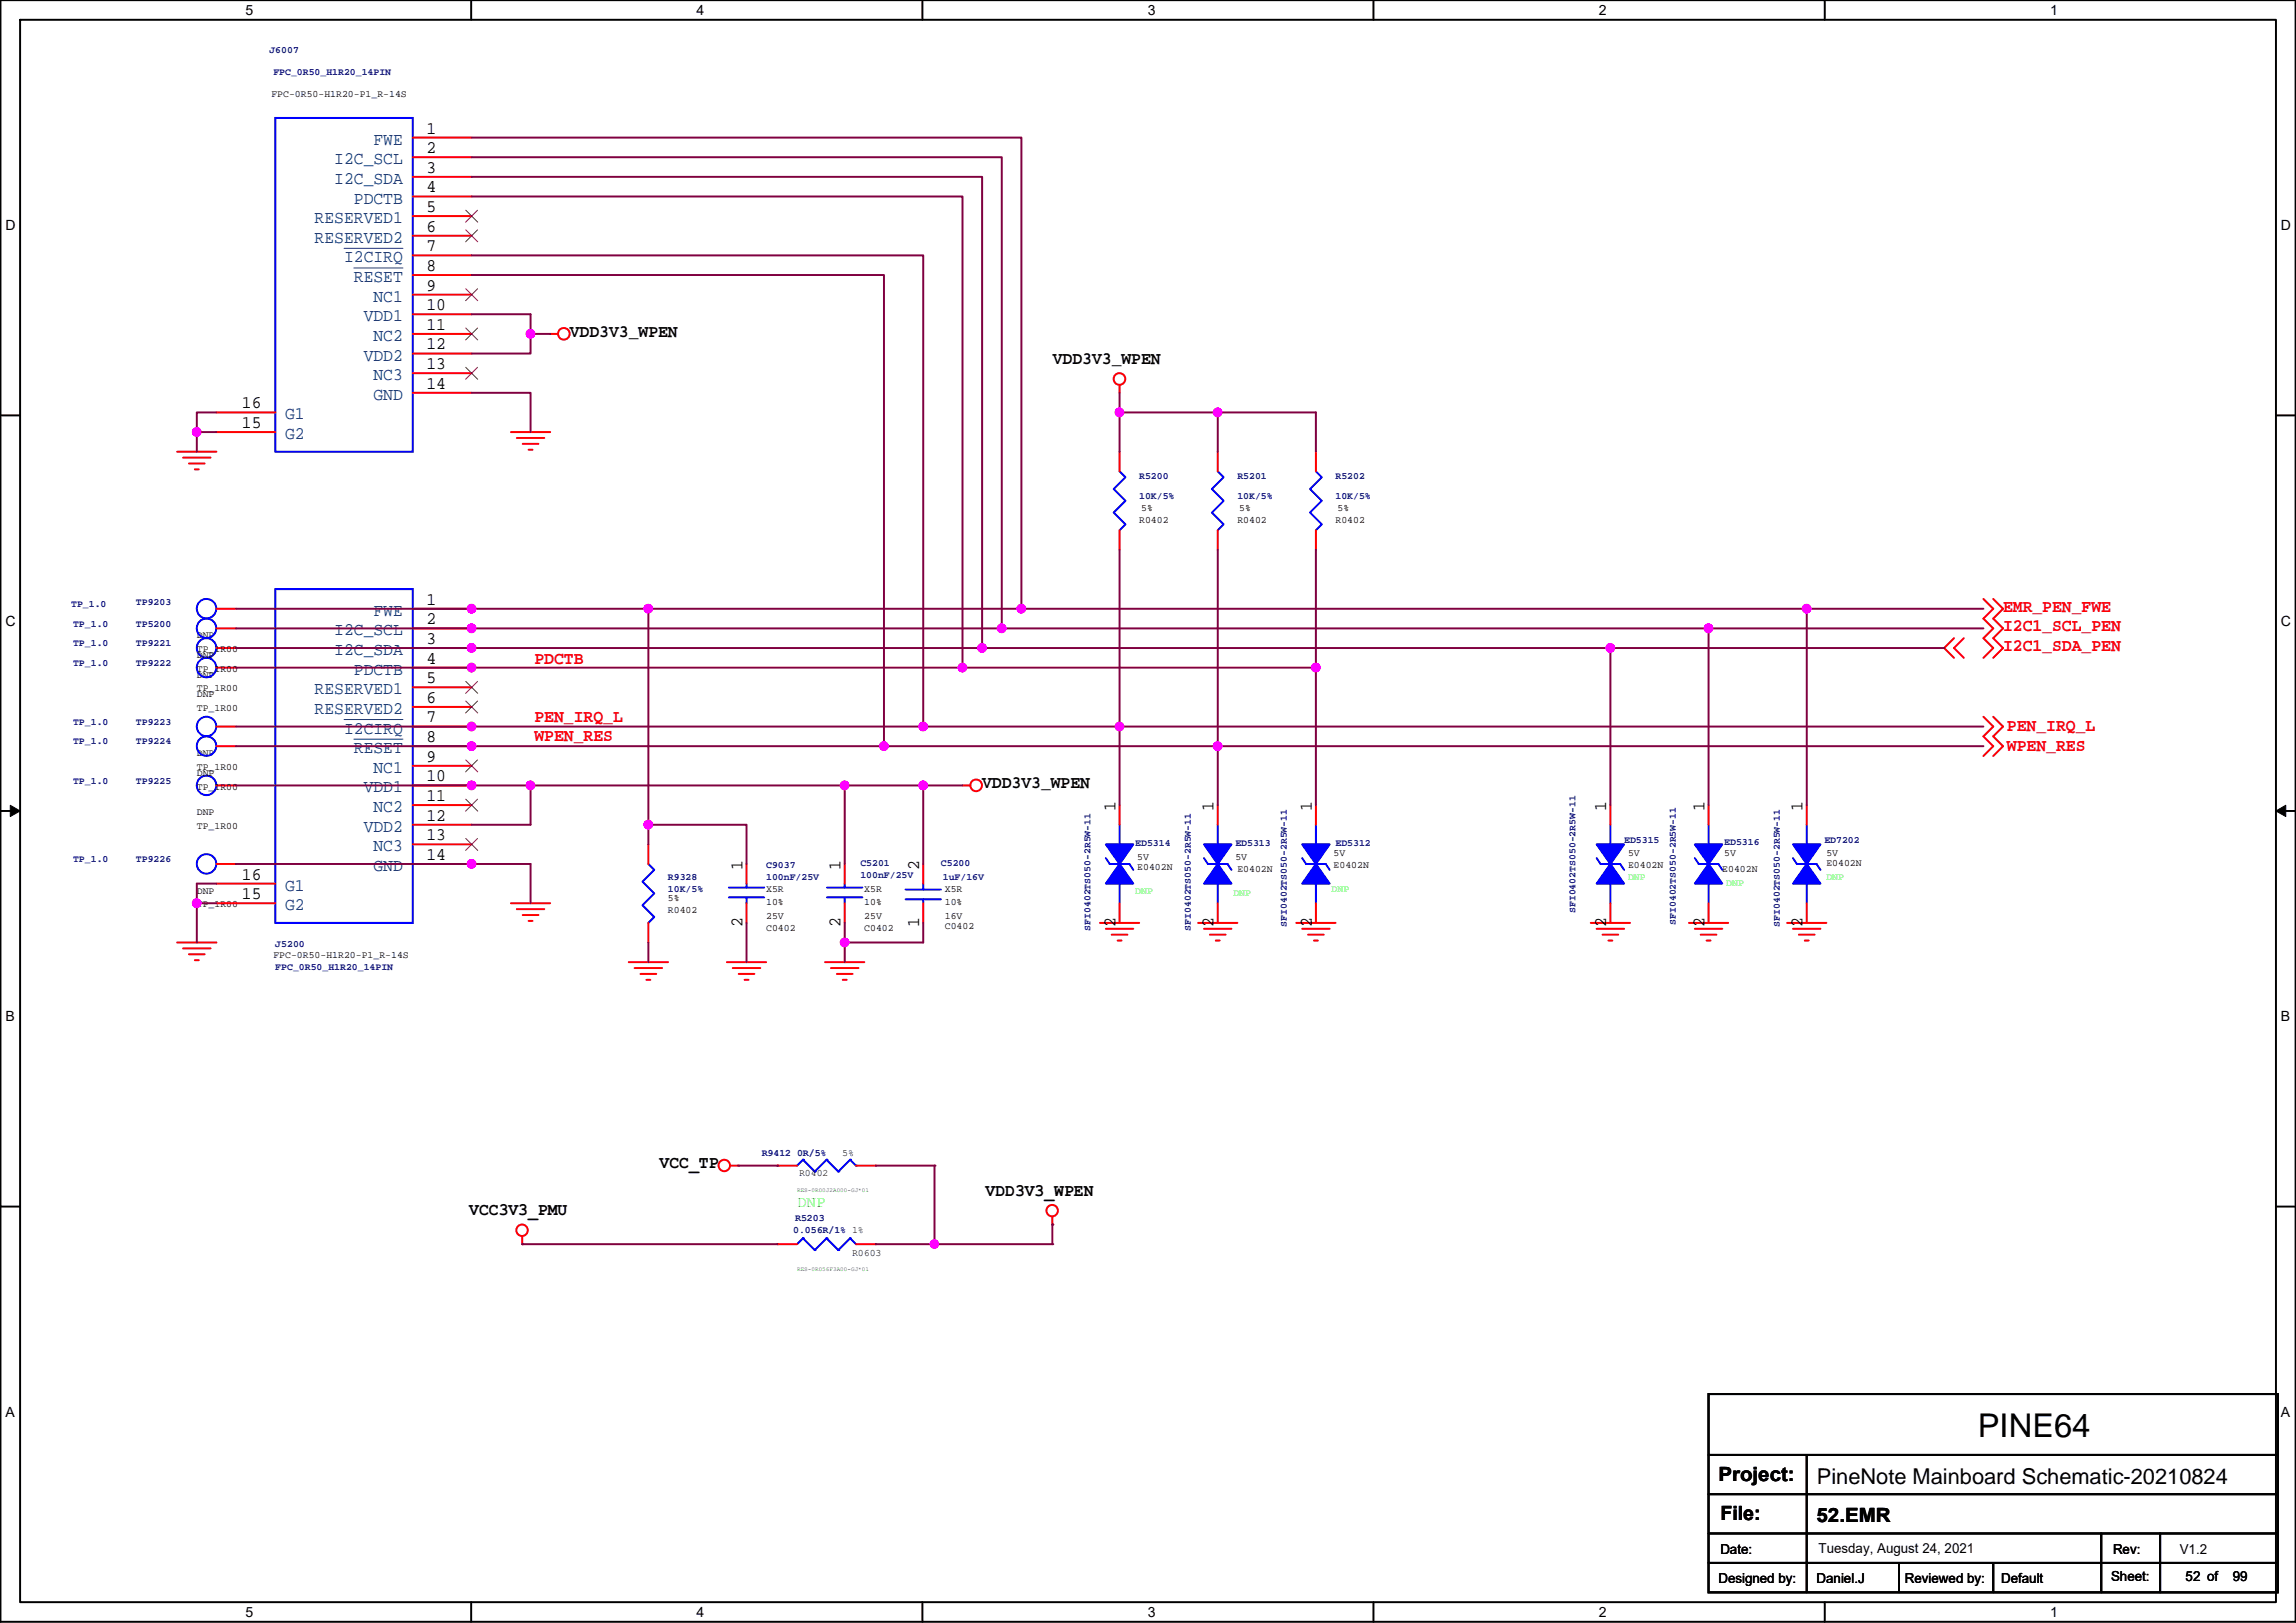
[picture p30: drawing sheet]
<svg xmlns="http://www.w3.org/2000/svg" width="297mm" height="210mm" viewBox="0 0 297 210" stroke-linecap="round" stroke-linejoin="round" font-family="sans-serif">
<defs><g id="words">
<text font-size="4.2" x="255.9" y="185.9">PINE64</text>
<text font-size="2.8" x="235.1" y="192">PineNote Mainboard Schematic-20210824</text>
<g font-size="2.5">
<text x="222.3" y="191.6">Project:</text>
<text x="222.6" y="196.7">File:</text>
<text x="235" y="197">52.EMR</text>
</g>
<g font-size="2.3">
<text x="55.2" y="17.3">1</text>
<text x="55.2" y="19.8">2</text>
<text x="55.2" y="22.4">3</text>
<text x="55.2" y="24.9">4</text>
<text x="55.2" y="30">6</text>
<text x="55.2" y="27.4">5</text>
<text x="55.2" y="32.5">7</text>
<text x="55.2" y="35.1">8</text>
<text x="55.2" y="37.6">9</text>
<text x="55.2" y="40.1">10</text>
<text x="55.2" y="42.7">11</text>
<text x="55.2" y="47.8">13</text>
<text x="55.2" y="45.2">12</text>
<text x="73.7" y="43.6">VDD3V3_WPEN</text>
<text x="136.2" y="47.1">VDD3V3_WPEN</text>
<text x="31.3" y="52.8">16</text>
<text x="55.2" y="50.3">14</text>
<text x="31.3" y="55.4">15</text>
<text x="55.2" y="78.2">1</text>
<text x="55.2" y="80.8">2</text>
<text x="55.2" y="83.3">3</text>
<text x="55.2" y="85.9">4</text>
<text x="55.2" y="88.4">5</text>
<text x="55.2" y="93.5">7</text>
<text x="55.2" y="90.9">6</text>
<text x="55.2" y="98.6">9</text>
<text x="55.2" y="96">8</text>
<text x="55.2" y="101.1">10</text>
<text x="55.2" y="103.6">11</text>
<text x="55.2" y="106.2">12</text>
<text x="127.1" y="102">VDD3V3_WPEN</text>
<text x="144.3" y="104.9" transform="rotate(-90 144.3 104.9)">1</text>
<text x="157" y="104.9" transform="rotate(-90 157 104.9)">1</text>
<text x="169.7" y="104.9" transform="rotate(-90 169.7 104.9)">1</text>
<text x="207.8" y="104.9" transform="rotate(-90 207.8 104.9)">1</text>
<text x="220.5" y="104.9" transform="rotate(-90 220.5 104.9)">1</text>
<text x="233.2" y="104.9" transform="rotate(-90 233.2 104.9)">1</text>
<text x="31.3" y="113.8">16</text>
<text x="55.2" y="108.7">13</text>
<text x="55.2" y="111.3">14</text>
<text x="96.1" y="112.5" transform="rotate(-90 96.1 112.5)">1</text>
<text x="108.8" y="112.5" transform="rotate(-90 108.8 112.5)">1</text>
<text x="118.9" y="112.5" transform="rotate(-90 118.9 112.5)">2</text>
<text x="31.3" y="116.3">15</text>
<text x="96.1" y="119.9" transform="rotate(-90 96.1 119.9)">2</text>
<text x="108.8" y="119.9" transform="rotate(-90 108.8 119.9)">2</text>
<text x="118.9" y="119.9" transform="rotate(-90 118.9 119.9)">1</text>
<text x="144.3" y="119.9" transform="rotate(-90 144.3 119.9)">2</text>
<text x="157" y="119.9" transform="rotate(-90 157 119.9)">2</text>
<text x="169.7" y="119.9" transform="rotate(-90 169.7 119.9)">2</text>
<text x="207.8" y="119.9" transform="rotate(-90 207.8 119.9)">2</text>
<text x="220.5" y="119.9" transform="rotate(-90 220.5 119.9)">2</text>
<text x="233.2" y="119.9" transform="rotate(-90 233.2 119.9)">2</text>
<text x="85.3" y="151.1">VCC_TP</text>
<text x="127.5" y="154.7">VDD3V3_WPEN</text>
<text x="60.7" y="157.2">VCC3V3_PMU</text>
</g>
<g font-size="2.3" fill="#004080">
<text x="43.2" y="21.3">I2C_SCL</text>
<text x="43.2" y="23.8">I2C_SDA</text>
<text x="48.3" y="18.7">FWE</text>
<text x="40.7" y="28.9">RESERVED1</text>
<text x="45.8" y="26.3">PDCTB</text>
<text x="40.7" y="31.4">RESERVED2</text>
<text x="44.5" y="34">I2CIRQ</text>
<text x="45.8" y="36.5">RESET</text>
<text x="47.1" y="41.6">VDD1</text>
<text x="48.3" y="39">NC1</text>
<text x="47.1" y="46.7">VDD2</text>
<text x="48.3" y="44.1">NC2</text>
<text x="48.3" y="49.2">NC3</text>
<text x="48.3" y="51.7">GND</text>
<text x="36.9" y="56.8">G2</text>
<text x="36.9" y="54.3">G1</text>
<text x="43.2" y="82.2">I2C_SCL</text>
<text x="48.3" y="79.7">FWE</text>
<text x="40.7" y="89.8">RESERVED1</text>
<text x="43.2" y="84.8">I2C_SDA</text>
<text x="45.8" y="87.3">PDCTB</text>
<text x="40.7" y="92.4">RESERVED2</text>
<text x="44.5" y="94.9">I2CIRQ</text>
<text x="45.8" y="97.5">RESET</text>
<text x="48.3" y="100">NC1</text>
<text x="47.1" y="102.5">VDD1</text>
<text x="47.1" y="107.6">VDD2</text>
<text x="48.3" y="105.1">NC2</text>
<text x="48.3" y="110.2">NC3</text>
<text x="48.3" y="112.7">GND</text>
<text x="36.9" y="117.8">G2</text>
<text x="36.9" y="115.2">G1</text>
</g>
<g font-size="2.3" fill="#f00">
<text x="259.1" y="81.7">I2C1_SCL_PEN</text>
<text x="259.1" y="79.1">EMR_PEN_FWE</text>
<text x="69.1" y="85.9">PDCTB</text>
<text x="259.1" y="84.2">I2C1_SDA_PEN</text>
<text x="69.1" y="93.4">PEN_IRQ_L</text>
<text x="69.1" y="95.9">WPEN_RES</text>
<text x="259.6" y="94.6">PEN_IRQ_L</text>
<text x="259.6" y="97.2">WPEN_RES</text>
</g>
<text font-size="2" fill="#0f0" x="103.1" y="156.2">DNP</text>
<g font-size="1.8">
<text x="31.8" y="1.9">5</text>
<text x="90.1" y="1.9">4</text>
<text x="148.5" y="1.9">3</text>
<text x="206.9" y="1.9">2</text>
<text x="265.2" y="1.9">1</text>
<text x=".7" y="29.8">D</text>
<text x="295.1" y="29.8">D</text>
<text x=".7" y="81">C</text>
<text x="295.1" y="81">C</text>
<text x=".7" y="132.1">B</text>
<text x="295.1" y="132.1">B</text>
<text x=".7" y="183.3">A</text>
<text x="295.1" y="183.3">A</text>
<text x="222.6" y="201">Date:</text>
<text x="235.3" y="200.9">Tuesday, August 24, 2021</text>
<text x="273.4" y="201">Rev:</text>
<text x="282" y="201">V1.2</text>
<text x="31.8" y="209.2">5</text>
<text x="90.1" y="209.2">4</text>
<text x="148.5" y="209.2">3</text>
<text x="206.9" y="209.2">2</text>
<text x="222.3" y="204.8">Designed by:</text>
<text x="235" y="204.8">Daniel.J</text>
<text x="246.4" y="204.8">Reviewed by:</text>
<text x="258.9" y="204.8">Default</text>
<text x="265.2" y="209.2">1</text>
<text x="273.1" y="204.6">Sheet:</text>
<text x="282.8" y="204.6">52 of</text>
<text x="288.9" y="204.6">99</text>
</g>
<g font-size="1.3" fill="#000080">
<text x="34.9" y="6.9">J6007</text>
<text x="35.4" y="9.7">FPC_0R50_H1R20_14PIN</text>
<text x="147.4" y="62">R5200</text>
<text x="147.4" y="64.6">10K/5%</text>
<text x="160.1" y="62">R5201</text>
<text x="160.1" y="64.6">10K/5%</text>
<text x="172.8" y="62">R5202</text>
<text x="172.8" y="64.6">10K/5%</text>
<text x="9.2" y="78.5">TP_1.0</text>
<text x="9.5" y="81.1">TP_1.0</text>
<text x="9.5" y="83.6">TP_1.0</text>
<text x="17.6" y="81.1">TP5200</text>
<text x="17.6" y="83.6">TP9221</text>
<text x="17.6" y="78.3">TP9203</text>
<text x="9.5" y="86.1">TP_1.0</text>
<text x="17.6" y="86.1">TP9222</text>
<text x="9.5" y="93.8">TP_1.0</text>
<text x="17.6" y="93.8">TP9223</text>
<text x="9.5" y="96.3">TP_1.0</text>
<text x="9.5" y="101.4">TP_1.0</text>
<text x="17.6" y="96.3">TP9224</text>
<text x="17.6" y="101.4">TP9225</text>
<text x="9.5" y="111.5">TP_1.0</text>
<text x="17.6" y="111.5">TP9226</text>
<text x="86.4" y="113.8">R9328</text>
<text x="99.1" y="112.3">C9037</text>
<text x="99.1" y="113.8">100nF/25V</text>
<text x="111.3" y="112.1">C5201</text>
<text x="111.3" y="113.6">100nF/25V</text>
<text x="121.7" y="112.1">C5200</text>
<text x="122" y="113.8">1uF/16V</text>
<text x="146.9" y="109.5">ED5314</text>
<text x="159.8" y="109.5">ED5313</text>
<text x="172.8" y="109.5">ED5312</text>
<text x="210.1" y="109">ED5315</text>
<text x="223.1" y="109.3">ED5316</text>
<text x="236" y="109">ED7202</text>
<text x="86.4" y="115.4">10K/5%</text>
<text x="166.5" y="119.9" transform="rotate(-90 166.5 119.9)">SFI0402TS050-2R5W-11</text>
<text x="203.8" y="118.1" transform="rotate(-90 203.8 118.1)">SFI0402TS050-2R5W-11</text>
<text x="216.8" y="119.7" transform="rotate(-90 216.8 119.7)">SFI0402TS050-2R5W-11</text>
<text x="230.2" y="119.9" transform="rotate(-90 230.2 119.9)">SFI0402TS050-2R5W-11</text>
<text x="35.6" y="122.5">J5200</text>
<text x="35.6" y="125.5">FPC_0R50_H1R20_14PIN</text>
<text x="141.1" y="120.4" transform="rotate(-90 141.1 120.4)">SFI0402TS050-2R5W-11</text>
<text x="154" y="120.4" transform="rotate(-90 154 120.4)">SFI0402TS050-2R5W-11</text>
<text x="98.5" y="149.6">R9412</text>
<text x="103.1" y="149.6">0R/5%</text>
<text x="102.6" y="159.5">0.056R/1% 1%</text>
<text x="102.9" y="158">R5203</text>
</g>
<g font-size="1.3">
<text x="35.1" y="12.5">FPC-0R50-H1R20-P1_R-14S</text>
<text x="147.4" y="67.6">R0402</text>
<text x="147.6" y="66.1">5%</text>
<text x="160.1" y="67.6">R0402</text>
<text x="160.3" y="66.1">5%</text>
<text x="172.8" y="67.6">R0402</text>
<text x="173" y="66.1">5%</text>
<text x="25.5" y="82.6">DNP</text>
<text x="25.5" y="85.1">DNP</text>
<text x="25.5" y="86.9">TP_1R00</text>
<text x="25.5" y="87.7">DNP</text>
<text x="25.5" y="89.5">TP_1R00</text>
<text x="25.5" y="84.4">TP_1R00</text>
<text x="25.5" y="90.2">DNP</text>
<text x="25.5" y="92">TP_1R00</text>
<text x="25.5" y="97.8">DNP</text>
<text x="25.5" y="99.6">TP_1R00</text>
<text x="25.5" y="100.4">DNP</text>
<text x="25.5" y="102.2">TP_1R00</text>
<text x="25.5" y="105.5">DNP</text>
<text x="25.5" y="107.2">TP_1R00</text>
<text x="147.1" y="112.6">E0402N</text>
<text x="147.1" y="111.3">5V</text>
<text x="159.8" y="111.3">5V</text>
<text x="160.1" y="112.8">E0402N</text>
<text x="172.5" y="112.3">E0402N</text>
<text x="172.5" y="110.8">5V</text>
<text x="210.6" y="112.3">E0402N</text>
<text x="210.6" y="110.8">5V</text>
<text x="222.8" y="112.8">E0402N</text>
<text x="223.1" y="110.8">5V</text>
<text x="236.3" y="112.1">E0402N</text>
<text x="236.3" y="110.8">5V</text>
<text x="25.5" y="115.6">DNP</text>
<text x="25.5" y="117.4">TP_1R00</text>
<text x="86.4" y="118.2">R0402</text>
<text x="86.4" y="116.6">5%</text>
<text x="99.1" y="115.4">X5R</text>
<text x="99.1" y="117.1">10%</text>
<text x="99.1" y="118.9">25V</text>
<text x="111.8" y="115.4">X5R</text>
<text x="111.8" y="117.1">10%</text>
<text x="111.8" y="118.9">25V</text>
<text x="122.2" y="115.4">X5R</text>
<text x="122.2" y="117.1">10%</text>
<text x="122.2" y="118.9">16V</text>
<text x="35.4" y="124">FPC-0R50-H1R20-P1_R-14S</text>
<text x="99.1" y="120.4">C0402</text>
<text x="111.8" y="120.4">C0402</text>
<text x="122.2" y="120.2">C0402</text>
<text x="109" y="149.6">5%</text>
<text x="103.4" y="152.1">R0402</text>
<text x="110.2" y="162.5">R0603</text>
</g>
<g font-size="1.3" fill="#0f0">
<text x="210.6" y="113.8">DNP</text>
<text x="236.3" y="113.8">DNP</text>
<text x="146.9" y="115.6">DNP</text>
<text x="159.6" y="115.9">DNP</text>
<text x="172.3" y="115.4">DNP</text>
<text x="223.3" y="114.6">DNP</text>
</g>
<g font-size=".8" fill="#008000">
<text x="103.1" y="154.2">RES-0R00J2A000-GJ*01</text>
<text x="103.1" y="164.4">RES-0R056F3A00-GJ*01</text>
</g>
</g></defs>
<path d="M.1 0h296.9v209.8h-296.9zM2.6 2.6h291.8v204.7h-291.8z" fill="none" stroke="#000" stroke-width=".25"/>
<g fill="#fff">
<path d="M31.8 .3h1v2h-1z"/>
<path d="M31.8 207.5h1v2.1h-1z"/>
</g>
<path d="M61 0v2.6M61 207.3v2.5" fill="none" stroke="#000" stroke-width=".25"/>
<g fill="#fff">
<path d="M90.1 .3h1v2h-1z"/>
<path d="M90.1 207.5h1v2.1h-1z"/>
</g>
<path d="M119.3 0v2.6M119.3 207.3v2.5" fill="none" stroke="#000" stroke-width=".25"/>
<g fill="#fff">
<path d="M148.5 .3h1v2h-1z"/>
<path d="M148.5 207.5h1v2.1h-1z"/>
</g>
<path d="M177.7 0v2.6M177.7 207.3v2.5" fill="none" stroke="#000" stroke-width=".25"/>
<g fill="#fff">
<path d="M206.9 .3h1v2h-1z"/>
<path d="M206.9 207.5h1v2.1h-1z"/>
</g>
<path d="M236.1 0v2.6M236.1 207.3v2.5" fill="none" stroke="#000" stroke-width=".25"/>
<g fill="#fff">
<path d="M265.2 .3h1v2h-1z"/>
<path d="M265.2 207.5h1v2.1h-1z"/>
<path d="M.7 28.2h1.3v2h-1.3z"/>
<path d="M295.1 28.2h1.3v2h-1.3z"/>
<path d="M.7 79.3h1.3v2.1h-1.3z"/>
<path d="M295.1 79.3h1.3v2.1h-1.3z"/>
</g>
<path d="M.1 53.7h2.5M294.4 53.7h2.6" fill="none" stroke="#000" stroke-width=".25"/>
<g fill="#fff">
<path d="M.7 130.5h1.2v2h-1.2z"/>
<path d="M295.1 130.5h1.2v2h-1.2z"/>
</g>
<path d="M.1 104.9h2.5M294.4 104.9h2.6" fill="none" stroke="#000" stroke-width=".25"/>
<g fill="#000" stroke="#000" stroke-width=".13">
<path d="M1.3 104.2l1.3 .7-1.3 .7z" fill-rule="evenodd"/>
<path d="M294.4 104.9l1.3-.7v1.4z" fill-rule="evenodd"/>
</g>
<g fill="#fff">
<path d="M.7 181.7h1.2v2h-1.2z"/>
<path d="M295.1 181.7h1.2v2h-1.2z"/>
</g>
<path d="M.1 156.1h2.5M294.4 156.1h2.6M221 180.4h73.7v25.6h-73.7zM221 188.2h73.7M221 193.3h73.7M221 198.4h73.7M233.7 188.2v17.8M271.8 198.4v7.6M279.5 198.4v7.6M221 202.2h73.7M245.7 202.2v3.8M257.9 202.2v3.8" fill="none" stroke="#000" stroke-width=".25"/>
<g fill="none" stroke="#f00" stroke-width=".25">
<path d="M53.4 17.8h7.6M53.4 20.3h7.6M53.4 22.9h7.6M53.4 25.4h7.6M53.4 38.1h7.6M53.4 28h7.6M53.4 30.5h7.6M53.4 33h7.6M53.4 35.6h7.6M22.9 58.4h5.1M23.7 59.2h3.5M24.4 60h2.1"/>
<path d="M28 55.9h7.6M28 53.4h7.6M53.4 50.8h7.6M53.4 43.2h7.6M53.4 40.7h7.6M53.4 45.7h7.6M53.4 48.3h7.6M66.1 55.9h5.1M66.9 56.7h3.5M67.6 57.4h2.1M68.4 58.2h.5M71.2 43.2h1"/>
<path d="M144.8 49.8v1M144.8 58.4v2.6M157.5 58.4v2.6M170.2 58.4v2.6M25.2 60.7h.5M28 78.8h2.5M53.4 78.8h7.6M144.8 68.6v2.5M157.5 68.6v2.5M170.2 68.6v2.5M256.6 77.5l1.3 1.3-1.3 1.2 1.3 1.3-1.3 1.3 1.3 1.2-1.3 1.3M257.9 77.5l1.2 1.3-1.2 1.2 1.2 1.3-1.2 1.3 1.2 1.2-1.2 1.3"/>
<path d="M28 83.8h2.5M28 94h2.5M28 81.3h2.5M28 96.5h2.5M28 86.4h2.5M53.4 83.8h7.6M53.4 86.4h7.6M53.4 94h7.6M53.4 81.3h7.6M53.4 96.5h7.6M53.4 99.1h7.6M53.4 88.9h7.6"/>
<path d="M53.4 91.5h7.6M252.8 82.6l-1.3 1.2 1.3 1.3M254.1 82.6l-1.3 1.2 1.3 1.3M256.6 92.7l1.3 1.3-1.3 1.3 1.3 1.2-1.3 1.3M257.9 92.7l1.2 1.3-1.2 1.3 1.2 1.2-1.2 1.3M28 101.6h2.5M28 116.9h7.6M28 114.3h7.6M28 111.8h2.5M53.4 101.6h7.6M53.4 111.8h7.6M53.4 104.2h7.6"/>
<path d="M53.4 106.7h7.6M53.4 109.2h7.6M66.1 116.9h5.1M66.9 117.6h3.5M67.6 118.4h2.1M68.4 119.1h.5M83.9 109.2v2.6M83.9 119.4v2.5M96.6 111.8v2.5M96.6 116.9v2.5M109.3 111.8v2.5M109.3 116.9v2.5"/>
<path d="M119.4 111.8v2.5M119.4 116.9v2.5M124.5 101.6h1M142.3 119.4h5.1M144.8 104.2v2.5M144.8 116.9v2.5M155 119.4h5.1M157.5 104.2v2.5M157.5 116.9v2.5M167.7 119.4h5.1M170.2 104.2v2.5M170.2 116.9v2.5"/>
<path d="M205.8 119.4h5.1M208.3 104.2v2.5M208.3 116.9v2.5M218.5 119.4h5.1M221 104.2v2.5M221 116.9v2.5M231.2 119.4h5.1M233.7 104.2v2.5M233.7 116.9v2.5M22.9 121.9h5.1M23.7 122.7h3.5M24.4 123.5h2.1"/>
<path d="M25.2 124.2h.5M81.3 124.5h5.1M82.1 125.2h3.6M82.9 126h2M83.6 126.8h.5M94 124.5h5.1M94.8 125.2h3.6M95.6 126h2M96.3 126.8h.5M106.7 124.5h5.1M107.5 125.2h3.6M108.3 126h2"/>
<path d="M109 126.8h.5M143.1 120.2h3.5M143.8 120.9h2.1M144.6 121.7h.5M155.8 120.2h3.5M156.5 120.9h2.1M157.3 121.7h.5M168.5 120.2h3.5M169.2 120.9h2.1M170 121.7h.5M206.6 120.2h3.5M207.3 120.9h2.1"/>
<path d="M208.1 121.7h.5M219.3 120.2h3.5M220 120.9h2.1M220.8 121.7h.5M232 120.2h3.5M232.7 120.9h2.1M233.5 121.7h.5M67.6 160v1M94.5 150.8h1M95.5 150.8h.1M100.6 150.8h.1M100.6 150.8h2.5"/>
<path d="M110.7 150.8h2.6M113.3 150.8h.1M136.1 158.4h.1M136.1 157.4v1M67.6 161h.1M100.6 161h.1M100.6 161h2.5M110.7 161h2.6M113.3 161h.1"/>
<circle cx="72.9" cy="43.2" r=".76"/>
<circle cx="144.8" cy="49" r=".76"/>
<circle cx="126.3" cy="101.6" r=".76"/>
<circle cx="67.5" cy="159.2" r=".74"/>
<circle cx="93.7" cy="150.8" r=".74"/>
<circle cx="136.1" cy="156.6" r=".74"/>
</g>
<g fill="none" stroke="#00f" stroke-width=".25">
<path d="M35.6 15.3h17.8v43.1h-17.8zM35.6 76.2h17.8v43.2h-17.8zM144.8 61l.8 .7-1.5 1.6 1.5 1.5-1.5 1.5 1.5 1.5-.8 .8M157.5 61l.8 .7-1.5 1.6 1.5 1.5-1.5 1.5 1.5 1.5-.8 .8M170.2 61l.8 .7-1.5 1.6 1.5 1.5-1.5 1.5 1.5 1.5-.8 .8M83.9 111.8l.7 .7-1.5 1.6 1.5 1.5-1.5 1.5 1.5 1.5-.7 .8M94.3 116.1h4.6M94.3 114.8h4.6M96.6 114.3v.5M96.6 116.1v.8M107 116.1h4.6M107 114.8h4.6"/>
<path d="M109.3 114.3v.5M109.3 116.1v.8M117.2 115.1h4.5M117.2 116.4h4.5M119.4 114.3v.8M119.4 116.4v.5M143.1 111l.5 .8h2.5l.5 .7M144.8 106.7v2.5M144.8 114.3v2.6M155.8 111l.5 .8h2.5l.5 .7M157.5 106.7v2.5M157.5 114.3v2.6"/>
<path d="M168.5 111l.5 .8h2.5l.5 .7M170.2 106.7v2.5M170.2 114.3v2.6M206.6 111l.5 .8h2.5l.5 .7M208.3 106.7v2.5M208.3 114.3v2.6M219.3 111l.5 .8h2.5l.5 .7M221 106.7v2.5M221 114.3v2.6M232 111l.5 .8h2.5l.5 .7M233.7 106.7v2.5M233.7 114.3v2.6"/>
<path d="M103.9 150h.1M103.9 150l-.8 .8M103.9 150l1.5 1.6M105.4 151.6h.1M106.9 150h.1M106.9 150l-1.5 1.6M106.9 150l1.6 1.6M108.5 151.6h.1M110 150h.1M110 150l-1.5 1.6M110 150l.7 .8M110.7 150.8h.1"/>
<path d="M103.9 160.2h.1M103.9 160.2l-.8 .8M103.9 160.2l1.5 1.5M105.4 161.7h.1M106.9 160.2h.1M106.9 160.2l-1.5 1.5M106.9 160.2l1.6 1.5M108.5 161.7h.1M110 160.2h.1M110 160.2l-1.5 1.5M110 160.2l.7 .8M110.7 161h.1"/>
<circle cx="26.7" cy="78.7" r="1.26"/>
<circle cx="26.7" cy="83.8" r="1.26"/>
<circle cx="26.7" cy="86.4" r="1.26"/>
<circle cx="26.7" cy="94" r="1.26"/>
<circle cx="26.7" cy="81.3" r="1.26"/>
<circle cx="26.7" cy="96.5" r="1.26"/>
<circle cx="26.7" cy="101.6" r="1.26"/>
<circle cx="26.7" cy="111.8" r="1.26"/>
</g>
<g fill="#00f" stroke="#00f" stroke-width=".25">
<path d="M143.1 109.2h3.5l-1.8 2.6z" fill-rule="evenodd"/>
<path d="M144.8 111.8l1.8 2.5h-3.5z" fill-rule="evenodd"/>
<path d="M232 109.2h3.5l-1.8 2.6z" fill-rule="evenodd"/>
<path d="M233.7 111.8l1.8 2.5h-3.5z" fill-rule="evenodd"/>
<path d="M206.6 109.2h3.5l-1.8 2.6z" fill-rule="evenodd"/>
<path d="M208.3 111.8l1.8 2.5h-3.5z" fill-rule="evenodd"/>
<path d="M168.5 109.2h3.5l-1.8 2.6z" fill-rule="evenodd"/>
<path d="M170.2 111.8l1.8 2.5h-3.5z" fill-rule="evenodd"/>
<path d="M219.3 109.2h3.5l-1.8 2.6z" fill-rule="evenodd"/>
<path d="M221 111.8l1.8 2.5h-3.5z" fill-rule="evenodd"/>
<path d="M155.8 109.2h3.5l-1.8 2.6z" fill-rule="evenodd"/>
<path d="M157.5 111.8l1.8 2.5h-3.5z" fill-rule="evenodd"/>
</g>
<g fill="none" stroke="#804000" stroke-width=".13">
<path d="M60.3 37.4l1.5 1.5M60.3 27.2l1.5 1.5M60.3 29.7l1.5 1.6M61.8 37.4l-1.6 1.5M61.8 27.2l-1.6 1.5M61.8 29.7l-1.6 1.6M60.3 47.5l1.5 1.6M60.3 42.4l1.5 1.6M61.8 47.5l-1.6 1.6M61.8 42.4l-1.6 1.6M60.3 98.3l1.5 1.6M60.3 88.2l1.5 1.5"/>
<path d="M60.3 90.7l1.5 1.5M61.8 98.3l-1.6 1.6M61.8 88.2l-1.6 1.5M61.8 90.7l-1.6 1.5M60.3 103.4l1.5 1.5M60.3 108.5l1.5 1.5M61.8 103.4l-1.6 1.5M61.8 108.5l-1.6 1.5"/>
</g>
<path d="M44.5 32.1h7.6M45.8 34.7h6.3M44.5 93.1h7.6M45.8 95.6h6.3" fill="none" stroke="#004080" stroke-width=".13"/>
<g fill="none" stroke="#800040" stroke-width=".25">
<path d="M61 17.8h71.1v61h101.6M61 20.3h68.6v61h91.4M61 22.9h66.1v60.9h81.2M61 25.4h63.5v61h45.7M61 33h58.4v61h137.2M61 35.6h53.4v60.9h142.2M28 53.4h-2.5v2.5M28 55.9h-2.5v2.5M61 40.7h7.6v2.5M61 50.8h7.6v5.1M68.6 43.2v2.5h-7.6M68.6 43.2h2.6"/>
<path d="M144.8 50.8v7.6M144.8 53.4h25.4v5M157.5 53.4v5M30.5 78.8h101.6M83.9 78.8v30.4M144.8 71.1v33.1M157.5 71.1v33.1M170.2 71.1v33.1M233.7 78.8h22.9M233.7 78.8v25.4M30.5 86.4h94M30.5 94h88.9"/>
<path d="M30.5 96.5h83.9M30.5 81.3h99.1M30.5 83.8h96.6M208.3 83.8h43.2M208.3 83.8v20.4M221 81.3h35.6M221 81.3v22.9M25.5 116.9h2.5M28 114.3h-2.5v7.6M30.5 101.6h94M30.5 111.8h38.1v5.1M68.6 101.6v5.1h-7.6"/>
<path d="M83.9 106.7h12.7v5.1M96.6 119.4v5.1M109.3 101.6v10.2M109.3 119.4v5.1M119.4 119.4v2.5h-10.1M119.4 101.6v10.2M83.9 121.9v2.6M113.3 150.8h7.6M120.9 150.8h.1M120.9 150.8v10.2M136.1 158.4h.1M136.1 158.4v2.6"/>
<path d="M67.6 161h.1M67.6 161h33M113.3 161h7.6M120.9 161h.1"/>
</g>
<g fill="#f0f" stroke="#f0f" stroke-width=".25">
<circle cx="61" cy="86.4" r=".5"/>
<circle cx="61" cy="94" r=".5"/>
<circle cx="119.4" cy="94" r=".5"/>
<circle cx="61" cy="96.5" r=".5"/>
<circle cx="68.6" cy="101.6" r=".5"/>
<circle cx="109.3" cy="101.6" r=".5"/>
<circle cx="109.3" cy="121.9" r=".5"/>
<circle cx="119.4" cy="101.6" r=".5"/>
<circle cx="157.5" cy="53.3" r=".5"/>
<circle cx="144.8" cy="53.3" r=".5"/>
<circle cx="61" cy="81.3" r=".5"/>
<circle cx="61" cy="83.8" r=".5"/>
<circle cx="144.8" cy="94" r=".5"/>
<circle cx="83.9" cy="78.7" r=".5"/>
<circle cx="61" cy="78.7" r=".5"/>
<circle cx="25.4" cy="116.8" r=".5"/>
<circle cx="61" cy="101.6" r=".5"/>
<circle cx="61" cy="111.8" r=".5"/>
<circle cx="83.9" cy="106.7" r=".5"/>
<circle cx="68.6" cy="43.2" r=".5"/>
<circle cx="132.1" cy="78.7" r=".5"/>
<circle cx="233.7" cy="78.7" r=".5"/>
<circle cx="129.6" cy="81.3" r=".5"/>
<circle cx="221" cy="81.3" r=".5"/>
<circle cx="127" cy="83.8" r=".5"/>
<circle cx="208.3" cy="83.8" r=".5"/>
<circle cx="124.5" cy="86.4" r=".5"/>
<circle cx="170.2" cy="86.4" r=".5"/>
<circle cx="114.3" cy="96.5" r=".5"/>
<circle cx="157.5" cy="96.5" r=".5"/>
<circle cx="25.4" cy="55.9" r=".5"/>
</g>
<circle cx="120.9" cy="160.9" r=".49" fill="#f0f"/>
<circle cx="120.9" cy="160.9" r=".49" fill="none" stroke="#f0f" stroke-width=".25"/>
<path d="M95.5 150.8h5.1M100.6 150.8h.1M120.9 161h15.2M136.1 161h.1" fill="none" stroke="#800040" stroke-width=".25"/>
<circle cx="120.9" cy="160.9" r=".49" fill="#f0f"/>
<circle cx="120.9" cy="160.9" r=".49" fill="none" stroke="#f0f" stroke-width=".25"/>
<use href="#words"/>
</svg>
